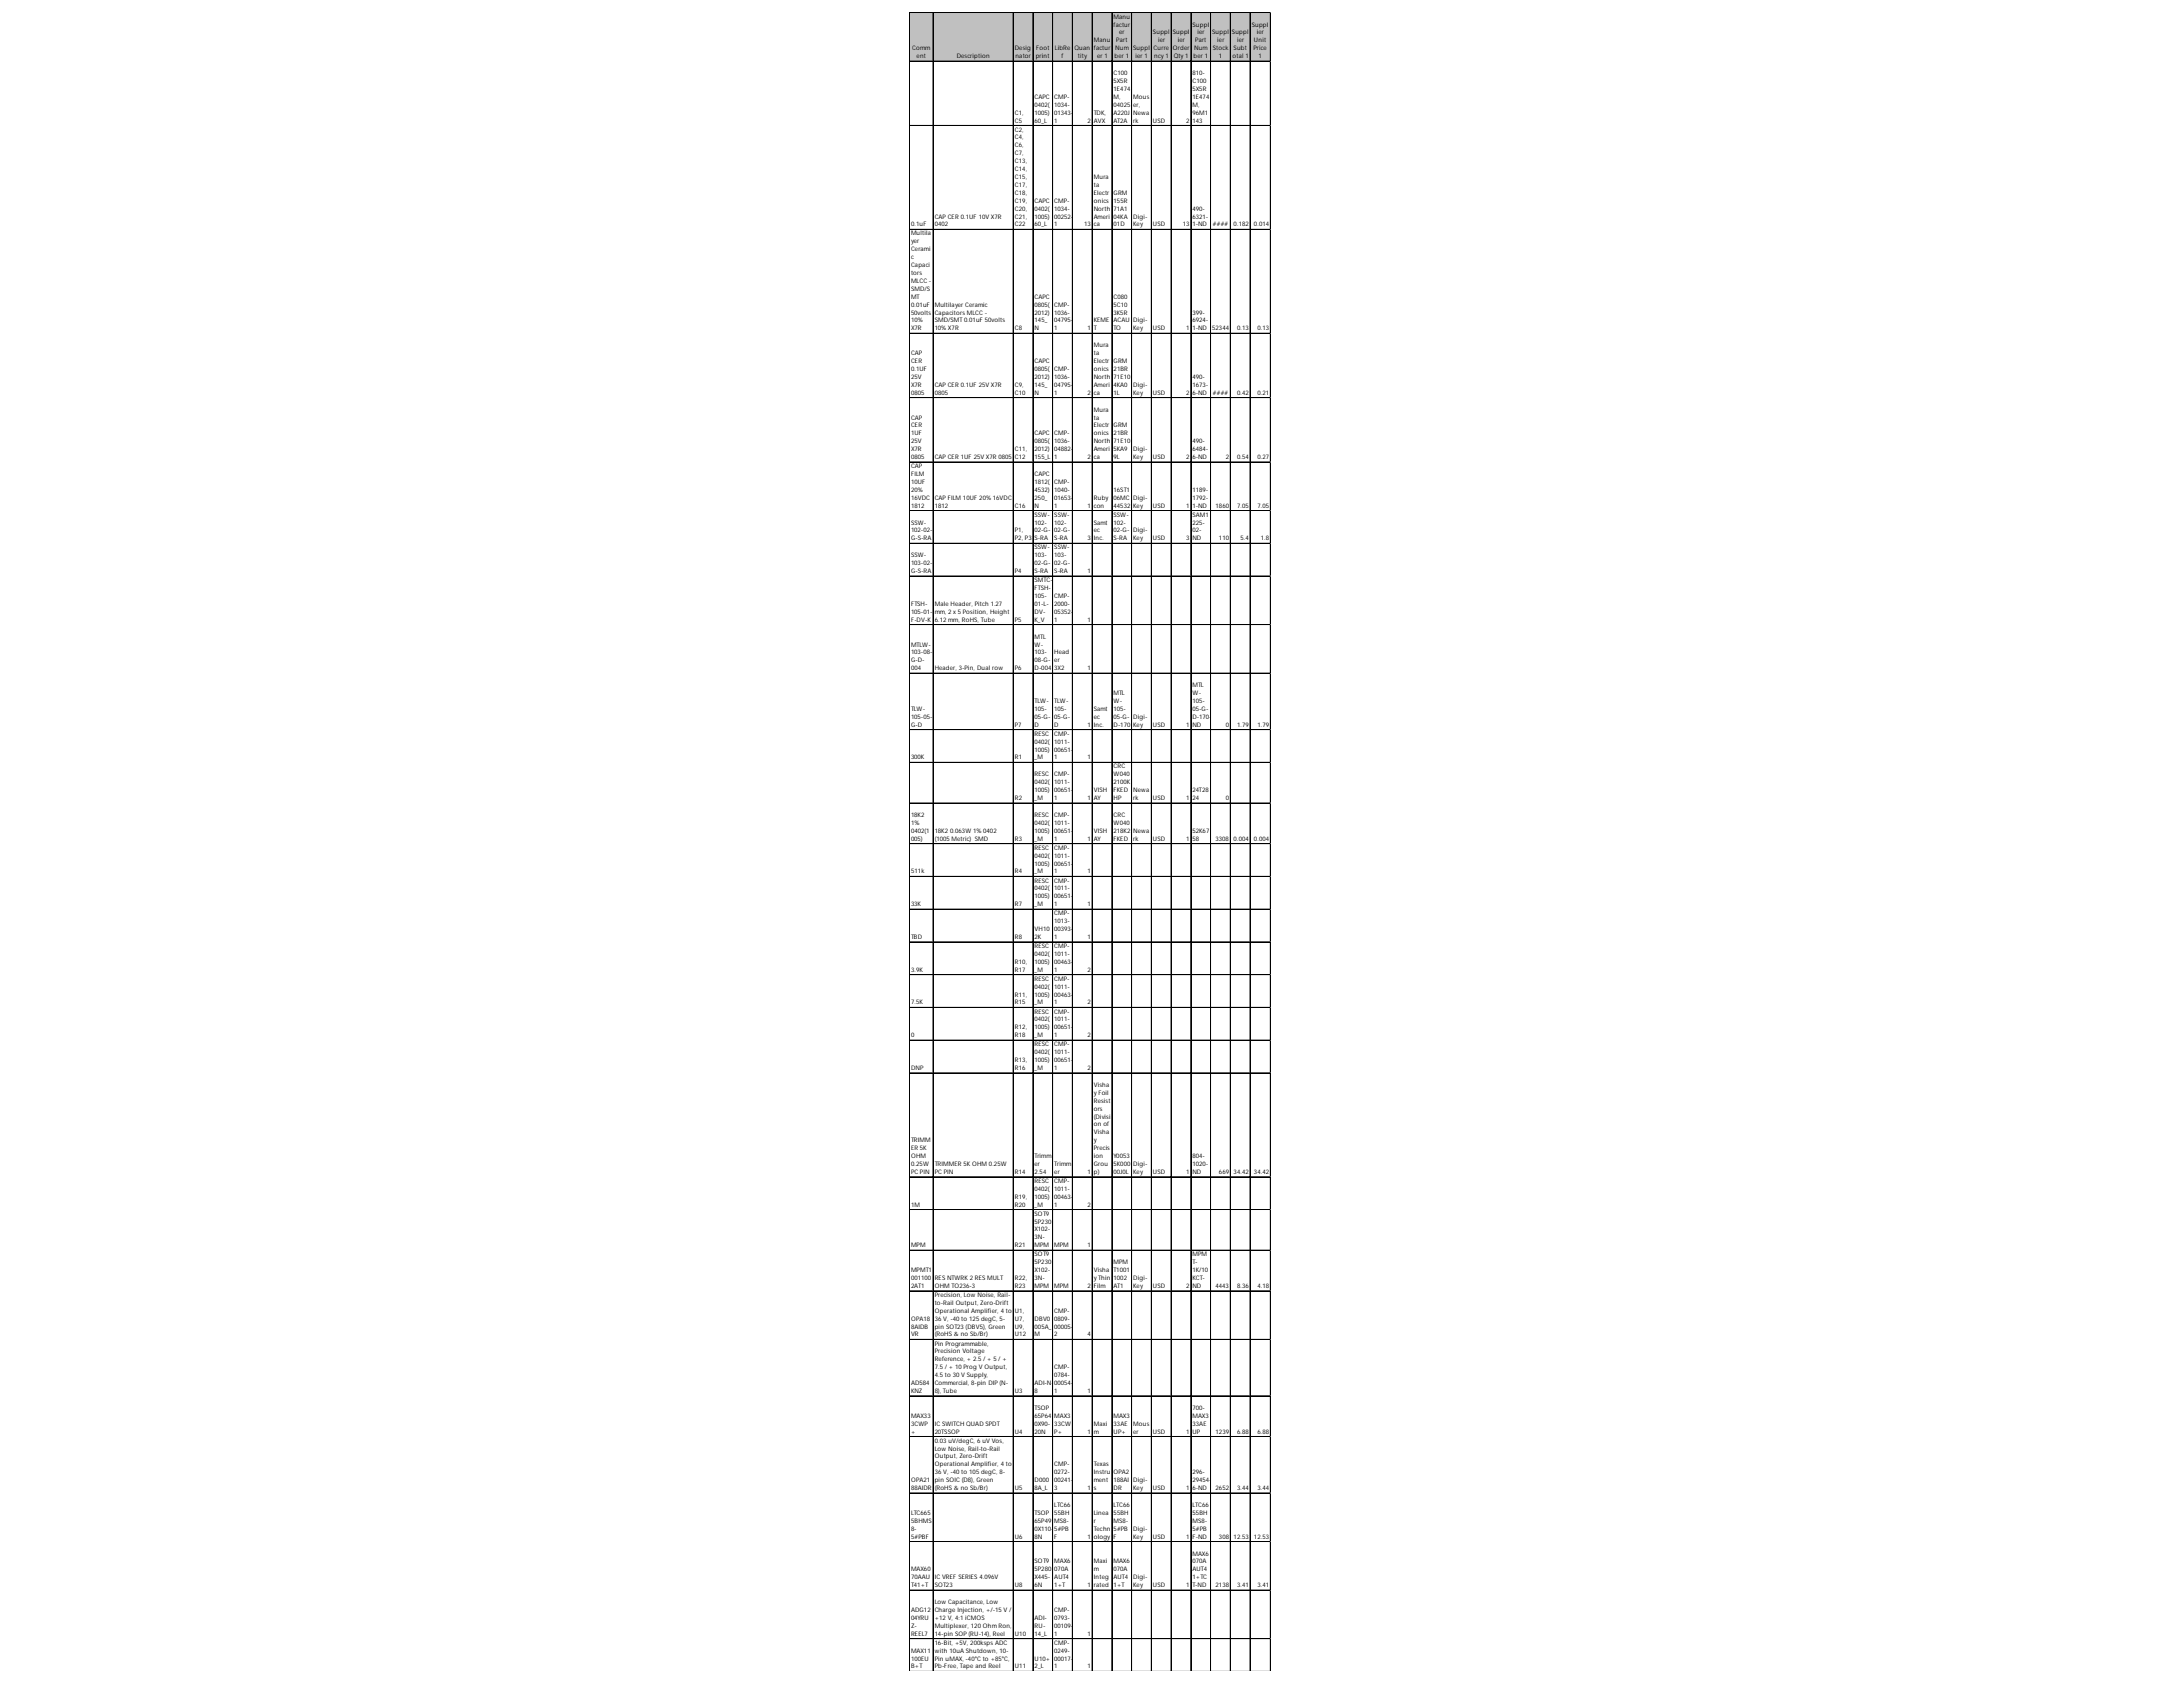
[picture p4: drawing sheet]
<svg xmlns="http://www.w3.org/2000/svg" width="279mm" height="216mm" viewBox="0 0 279 216" stroke-linecap="round" stroke-linejoin="round" font-family="sans-serif">
<defs><g id="words">
<g font-size=".8">
<text x="140" y="5.4">Manu</text>
<text x="142.5" y="2.4">Manu</text>
<text x="142.5" y="3.4">factur</text>
<text x="142.9" y="5.4">Part</text>
<text x="143.2" y="4.4">er</text>
<text x="147.6" y="4.4">Suppl</text>
<text x="148.2" y="5.4">ier</text>
<text x="150.1" y="4.4">Suppl</text>
<text x="150.7" y="5.4">ier</text>
<text x="152.6" y="3.4">Suppl</text>
<text x="153" y="5.4">Part</text>
<text x="153.3" y="4.4">ier</text>
<text x="155.2" y="4.4">Suppl</text>
<text x="155.8" y="5.4">ier</text>
<text x="157.7" y="4.4">Suppl</text>
<text x="158.3" y="5.4">ier</text>
<text x="160.2" y="3.4">Suppl</text>
<text x="160.5" y="5.4">Unit</text>
<text x="160.9" y="4.4">ier</text>
<text x="116.7" y="6.4">Comm</text>
<text x="117.3" y="7.4">ent</text>
<text x="122.4" y="7.4">Description</text>
<text x="129.9" y="6.4">Desig</text>
<text x="130" y="7.4">nator</text>
<text x="132.6" y="7.4">print</text>
<text x="132.6" y="6.4">Foot</text>
<text x="135" y="6.4">LibRe</text>
<text x="135.9" y="7.4">f</text>
<text x="137.5" y="6.4">Quan</text>
<text x="138" y="7.4">tity</text>
<text x="140" y="6.4">factur</text>
<text x="140.4" y="7.4">er 1</text>
<text x="142.5" y="9.6">C100</text>
<text x="142.5" y="10.6">5X5R</text>
<text x="142.5" y="11.6">1E474</text>
<text x="142.7" y="7.4">ber 1</text>
<text x="142.7" y="6.4">Num</text>
<text x="145" y="6.4">Suppl</text>
<text x="145.3" y="7.4">ier 1</text>
<text x="147.6" y="6.4">Curre</text>
<text x="147.7" y="7.4">ncy 1</text>
<text x="150.1" y="6.4">Order</text>
<text x="150.2" y="7.4">Qty 1</text>
<text x="152.6" y="9.6">810-</text>
<text x="152.6" y="10.6">C100</text>
<text x="152.6" y="11.6">5X5R</text>
<text x="152.8" y="7.4">ber 1</text>
<text x="152.8" y="6.4">Num</text>
<text x="155.2" y="6.4">Stock</text>
<text x="156" y="7.4">1</text>
<text x="157.8" y="7.4">otal 1</text>
<text x="157.9" y="6.4">Subt</text>
<text x="160.4" y="6.4">Price</text>
<text x="161.1" y="7.4">1</text>
<text x="129.9" y="14.7">C1,</text>
<text x="129.9" y="15.7">C5</text>
<text x="129.9" y="16.8">C2,</text>
<text x="129.9" y="17.9">C4,</text>
<text x="132.4" y="12.6">CAPC</text>
<text x="132.4" y="13.7">0402(</text>
<text x="132.4" y="14.7">1005)</text>
<text x="132.4" y="15.7">60_L</text>
<text x="134.9" y="12.6">CMP-</text>
<text x="134.9" y="13.7">1034-</text>
<text x="134.9" y="14.7">01343-</text>
<text x="134.9" y="15.7">1</text>
<text x="139.2" y="15.7">2</text>
<text x="140" y="14.7">TDK,</text>
<text x="140" y="15.7">AVX</text>
<text x="142.5" y="12.6">M,</text>
<text x="142.5" y="13.7">04025</text>
<text x="142.5" y="14.7">A220J</text>
<text x="142.5" y="15.7">AT2A</text>
<text x="145" y="12.6">Mous</text>
<text x="145" y="13.7">er,</text>
<text x="145" y="14.7">Newa</text>
<text x="145" y="15.7">rk</text>
<text x="147.6" y="15.7">USD</text>
<text x="151.8" y="15.7">2</text>
<text x="152.6" y="12.6">1E474</text>
<text x="152.6" y="13.7">M,</text>
<text x="152.6" y="14.7">96M1</text>
<text x="152.6" y="15.7">143</text>
<text x="129.9" y="18.9">C6,</text>
<text x="129.9" y="19.9">C7,</text>
<text x="129.9" y="20.9">C13,</text>
<text x="129.9" y="21.9">C14,</text>
<text x="129.9" y="22.9">C15,</text>
<text x="129.9" y="23.9">C17,</text>
<text x="140" y="22.9">Mura</text>
<text x="140" y="23.9">ta</text>
<text x="116.6" y="29">0.1uF</text>
<text x="119.6" y="28">CAP CER 0.1UF 10V X7R</text>
<text x="119.6" y="29">0402</text>
<text x="129.9" y="24.9">C18,</text>
<text x="129.9" y="25.9">C19,</text>
<text x="129.9" y="27">C20,</text>
<text x="129.9" y="28">C21,</text>
<text x="129.9" y="29">C22</text>
<text x="132.4" y="25.9">CAPC</text>
<text x="132.4" y="27">0402(</text>
<text x="132.4" y="28">1005)</text>
<text x="132.4" y="29">60_L</text>
<text x="134.9" y="25.9">CMP-</text>
<text x="134.9" y="27">1034-</text>
<text x="134.9" y="28">00252-</text>
<text x="134.9" y="29">1</text>
<text x="138.8" y="29">13</text>
<text x="140" y="24.9">Electr</text>
<text x="140" y="25.9">onics</text>
<text x="140" y="27">North</text>
<text x="140" y="28">Ameri</text>
<text x="140" y="29">ca</text>
<text x="142.5" y="24.9">GRM</text>
<text x="142.5" y="25.9">155R</text>
<text x="142.5" y="27">71A1</text>
<text x="142.5" y="28">04KA</text>
<text x="142.5" y="29">01D</text>
<text x="145" y="28">Digi-</text>
<text x="145" y="29">Key</text>
<text x="147.6" y="29">USD</text>
<text x="151.4" y="29">13</text>
<text x="152.6" y="27">490-</text>
<text x="152.6" y="28">6321-</text>
<text x="152.6" y="29">1-ND</text>
<text x="155.2" y="29">####</text>
<text x="157.9" y="29">0.182</text>
<text x="160.5" y="29">0.014</text>
<text x="116.6" y="30.1">Multila</text>
<text x="116.6" y="31.1">yer</text>
<text x="116.6" y="32.2">Cerami</text>
<text x="116.6" y="33.2">c</text>
<text x="116.6" y="34.2">Capaci</text>
<text x="116.6" y="35.2">tors</text>
<text x="116.6" y="36.2">MLCC -</text>
<text x="116.6" y="37.2">SMD/S</text>
<text x="116.6" y="38.2">MT</text>
<text x="116.6" y="39.2">0.01uF</text>
<text x="116.6" y="40.3">50volts</text>
<text x="116.6" y="41.3">10%</text>
<text x="119.6" y="39.2">Multilayer Ceramic</text>
<text x="119.6" y="40.3">Capacitors MLCC -</text>
<text x="119.6" y="41.3">SMD/SMT 0.01uF 50volts</text>
<text x="132.4" y="38.2">CAPC</text>
<text x="132.4" y="39.2">0805(</text>
<text x="132.4" y="40.3">2012)</text>
<text x="132.4" y="41.3">145_</text>
<text x="134.9" y="39.2">CMP-</text>
<text x="134.9" y="40.3">1036-</text>
<text x="134.9" y="41.3">04795-</text>
<text x="140" y="41.3">KEME</text>
<text x="142.5" y="38.2">C080</text>
<text x="142.5" y="39.2">5C10</text>
<text x="142.5" y="40.3">3K5R</text>
<text x="142.5" y="41.3">ACAU</text>
<text x="145" y="41.3">Digi-</text>
<text x="152.6" y="40.3">399-</text>
<text x="152.6" y="41.3">6924-</text>
<text x="116.6" y="42.3">X7R</text>
<text x="116.6" y="45.5">CAP</text>
<text x="116.6" y="46.5">CER</text>
<text x="116.6" y="47.5">0.1UF</text>
<text x="119.6" y="42.3">10% X7R</text>
<text x="129.9" y="42.3">C8</text>
<text x="132.4" y="42.3">N</text>
<text x="132.4" y="46.5">CAPC</text>
<text x="132.4" y="47.5">0805(</text>
<text x="134.9" y="42.3">1</text>
<text x="134.9" y="47.5">CMP-</text>
<text x="139.2" y="42.3">1</text>
<text x="140" y="42.3">T</text>
<text x="140" y="44.4">Mura</text>
<text x="140" y="45.5">ta</text>
<text x="140" y="46.5">Electr</text>
<text x="140" y="47.5">onics</text>
<text x="142.5" y="42.3">TO</text>
<text x="142.5" y="46.5">GRM</text>
<text x="142.5" y="47.5">21BR</text>
<text x="145" y="42.3">Key</text>
<text x="147.6" y="42.3">USD</text>
<text x="151.8" y="42.3">1</text>
<text x="152.6" y="42.3">1-ND</text>
<text x="155.2" y="42.3">52344</text>
<text x="158.3" y="42.3">0.13</text>
<text x="160.9" y="42.3">0.13</text>
<text x="116.6" y="48.5">25V</text>
<text x="116.6" y="49.5">X7R</text>
<text x="116.6" y="50.5">0805</text>
<text x="116.6" y="53.7">CAP</text>
<text x="119.6" y="49.5">CAP CER 0.1UF 25V X7R</text>
<text x="119.6" y="50.5">0805</text>
<text x="129.9" y="49.5">C9,</text>
<text x="129.9" y="50.5">C10</text>
<text x="132.4" y="48.5">2012)</text>
<text x="132.4" y="49.5">145_</text>
<text x="132.4" y="50.5">N</text>
<text x="134.9" y="48.5">1036-</text>
<text x="134.9" y="49.5">04795-</text>
<text x="134.9" y="50.5">1</text>
<text x="139.2" y="50.5">2</text>
<text x="140" y="48.5">North</text>
<text x="140" y="49.5">Ameri</text>
<text x="140" y="50.5">ca</text>
<text x="140" y="52.7">Mura</text>
<text x="140" y="53.7">ta</text>
<text x="142.5" y="48.5">71E10</text>
<text x="142.5" y="49.5">4KA0</text>
<text x="142.5" y="50.5">1L</text>
<text x="145" y="49.5">Digi-</text>
<text x="145" y="50.5">Key</text>
<text x="147.6" y="50.5">USD</text>
<text x="151.8" y="50.5">2</text>
<text x="152.6" y="48.5">490-</text>
<text x="152.6" y="49.5">1673-</text>
<text x="152.6" y="50.5">6-ND</text>
<text x="155.2" y="50.5">####</text>
<text x="158.3" y="50.5">0.42</text>
<text x="160.9" y="50.5">0.21</text>
<text x="116.6" y="54.7">CER</text>
<text x="116.6" y="55.7">1UF</text>
<text x="116.6" y="56.7">25V</text>
<text x="116.6" y="57.7">X7R</text>
<text x="116.6" y="58.7">0805</text>
<text x="116.6" y="59.9">CAP</text>
<text x="119.6" y="58.7">CAP CER 1UF 25V X7R 0805</text>
<text x="129.9" y="57.7">C11,</text>
<text x="129.9" y="58.7">C12</text>
<text x="132.4" y="55.7">CAPC</text>
<text x="132.4" y="56.7">0805(</text>
<text x="132.4" y="57.7">2012)</text>
<text x="132.4" y="58.7">155_L</text>
<text x="134.9" y="55.7">CMP-</text>
<text x="134.9" y="56.7">1036-</text>
<text x="134.9" y="57.7">04882-</text>
<text x="134.9" y="58.7">1</text>
<text x="139.2" y="58.7">2</text>
<text x="140" y="54.7">Electr</text>
<text x="140" y="55.7">onics</text>
<text x="140" y="56.7">North</text>
<text x="140" y="57.7">Ameri</text>
<text x="140" y="58.7">ca</text>
<text x="142.5" y="54.7">GRM</text>
<text x="142.5" y="55.7">21BR</text>
<text x="142.5" y="56.7">71E10</text>
<text x="142.5" y="57.7">5KA9</text>
<text x="142.5" y="58.7">9L</text>
<text x="145" y="57.7">Digi-</text>
<text x="145" y="58.7">Key</text>
<text x="147.6" y="58.7">USD</text>
<text x="151.8" y="58.7">2</text>
<text x="152.6" y="56.7">490-</text>
<text x="152.6" y="57.7">6484-</text>
<text x="152.6" y="58.7">6-ND</text>
<text x="156.9" y="58.7">2</text>
<text x="158.3" y="58.7">0.54</text>
<text x="160.9" y="58.7">0.27</text>
<text x="116.6" y="60.9">FILM</text>
<text x="116.6" y="61.9">10UF</text>
<text x="116.6" y="62.9">20%</text>
<text x="116.6" y="64">16VDC</text>
<text x="116.6" y="65">1812</text>
<text x="119.6" y="64">CAP FILM 10UF 20% 16VDC</text>
<text x="119.6" y="65">1812</text>
<text x="129.9" y="65">C16</text>
<text x="132.4" y="60.9">CAPC</text>
<text x="132.4" y="61.9">1812(</text>
<text x="132.4" y="62.9">4532)</text>
<text x="132.4" y="64">250_</text>
<text x="132.4" y="65">N</text>
<text x="134.9" y="61.9">CMP-</text>
<text x="134.9" y="62.9">1040-</text>
<text x="134.9" y="64">01653-</text>
<text x="134.9" y="65">1</text>
<text x="139.2" y="65">1</text>
<text x="140" y="64">Ruby</text>
<text x="140" y="65">con</text>
<text x="142.5" y="62.9">16ST1</text>
<text x="142.5" y="64">06MC</text>
<text x="142.5" y="65">44532</text>
<text x="145" y="64">Digi-</text>
<text x="145" y="65">Key</text>
<text x="147.6" y="65">USD</text>
<text x="151.8" y="65">1</text>
<text x="152.6" y="62.9">1189-</text>
<text x="152.6" y="64">1792-</text>
<text x="152.6" y="65">1-ND</text>
<text x="155.6" y="65">1860</text>
<text x="158.3" y="65">7.05</text>
<text x="160.9" y="65">7.05</text>
<text x="116.6" y="67.1">SSW-</text>
<text x="116.6" y="68.1">102-02-</text>
<text x="116.6" y="69.2">G-S-RA</text>
<text x="116.6" y="71.3">SSW-</text>
<text x="129.9" y="68.1">P1,</text>
<text x="129.9" y="69.2">P2, P3</text>
<text x="132.4" y="66.1">SSW-</text>
<text x="132.4" y="67.1">102-</text>
<text x="132.4" y="68.1">02-G-</text>
<text x="132.4" y="69.2">S-RA</text>
<text x="132.4" y="70.3">SSW-</text>
<text x="132.4" y="71.3">103-</text>
<text x="134.9" y="66.1">SSW-</text>
<text x="134.9" y="67.1">102-</text>
<text x="134.9" y="68.1">02-G-</text>
<text x="134.9" y="69.2">S-RA</text>
<text x="134.9" y="70.3">SSW-</text>
<text x="134.9" y="71.3">103-</text>
<text x="139.2" y="69.2">3</text>
<text x="140" y="67.1">Samt</text>
<text x="140" y="68.1">ec</text>
<text x="140" y="69.2">Inc.</text>
<text x="142.5" y="66.1">SSW-</text>
<text x="142.5" y="67.1">102-</text>
<text x="142.5" y="68.1">02-G-</text>
<text x="142.5" y="69.2">S-RA</text>
<text x="145" y="68.1">Digi-</text>
<text x="145" y="69.2">Key</text>
<text x="147.6" y="69.2">USD</text>
<text x="151.8" y="69.2">3</text>
<text x="152.6" y="66.1">SAM1</text>
<text x="152.6" y="67.1">225-</text>
<text x="152.6" y="68.1">02-</text>
<text x="152.6" y="69.2">ND</text>
<text x="156" y="69.2">110</text>
<text x="158.8" y="69.2">5.4</text>
<text x="161.4" y="69.2">1.8</text>
<text x="116.6" y="72.3">103-02-</text>
<text x="116.6" y="73.3">G-S-RA</text>
<text x="116.6" y="77.5">FTSH-</text>
<text x="119.6" y="77.5">Male Header, Pitch 1.27</text>
<text x="129.9" y="73.3">P4</text>
<text x="132.4" y="72.3">02-G-</text>
<text x="132.4" y="73.3">S-RA</text>
<text x="132.4" y="74.5">SMTC-</text>
<text x="132.4" y="75.5">FTSH-</text>
<text x="132.4" y="76.5">105-</text>
<text x="132.4" y="77.5">01-L-</text>
<text x="134.9" y="72.3">02-G-</text>
<text x="134.9" y="73.3">S-RA</text>
<text x="134.9" y="76.5">CMP-</text>
<text x="134.9" y="77.5">2000-</text>
<text x="139.2" y="73.3">1</text>
<text x="116.6" y="78.5">105-01-</text>
<text x="116.6" y="79.6">F-DV-K</text>
<text x="116.6" y="82.7">MTLW-</text>
<text x="116.6" y="83.8">103-08-</text>
<text x="119.6" y="78.5">mm, 2 x 5 Position, Height</text>
<text x="119.6" y="79.6">6.12 mm, RoHS, Tube</text>
<text x="129.9" y="79.6">P5</text>
<text x="132.4" y="78.5">DV-</text>
<text x="132.4" y="79.6">K_V</text>
<text x="132.4" y="81.7">MTL</text>
<text x="132.4" y="82.7">W-</text>
<text x="132.4" y="83.8">103-</text>
<text x="134.9" y="78.5">05352-</text>
<text x="134.9" y="79.6">1</text>
<text x="134.9" y="83.8">Head</text>
<text x="139.2" y="79.6">1</text>
<text x="116.6" y="84.8">G-D-</text>
<text x="116.6" y="85.8">004</text>
<text x="119.6" y="85.8">Header, 3-Pin, Dual row</text>
<text x="129.9" y="85.8">P6</text>
<text x="132.4" y="84.8">08-G-</text>
<text x="132.4" y="85.8">D-004</text>
<text x="132.4" y="90">TLW-</text>
<text x="134.9" y="84.8">er</text>
<text x="134.9" y="85.8">3X2</text>
<text x="134.9" y="90">TLW-</text>
<text x="139.2" y="85.8">1</text>
<text x="142.5" y="89">MTL</text>
<text x="142.5" y="90">W-</text>
<text x="152.6" y="87.9">MTL</text>
<text x="152.6" y="89">W-</text>
<text x="152.6" y="90">105-</text>
<text x="116.6" y="91">TLW-</text>
<text x="116.6" y="92">105-05-</text>
<text x="116.6" y="93">G-D</text>
<text x="129.9" y="93">P7</text>
<text x="132.4" y="91">105-</text>
<text x="132.4" y="92">05-G-</text>
<text x="132.4" y="93">D</text>
<text x="132.4" y="94.2">RESC</text>
<text x="132.4" y="95.2">0402(</text>
<text x="134.9" y="91">105-</text>
<text x="134.9" y="92">05-G-</text>
<text x="134.9" y="93">D</text>
<text x="134.9" y="94.2">CMP-</text>
<text x="134.9" y="95.2">1011-</text>
<text x="139.2" y="93">1</text>
<text x="140" y="91">Samt</text>
<text x="140" y="92">ec</text>
<text x="140" y="93">Inc.</text>
<text x="142.5" y="91">105-</text>
<text x="142.5" y="92">05-G-</text>
<text x="142.5" y="93">D-170</text>
<text x="145" y="92">Digi-</text>
<text x="145" y="93">Key</text>
<text x="147.6" y="93">USD</text>
<text x="151.8" y="93">1</text>
<text x="152.6" y="91">05-G-</text>
<text x="152.6" y="92">D-170-</text>
<text x="152.6" y="93">ND</text>
<text x="156.9" y="93">0</text>
<text x="158.3" y="93">1.79</text>
<text x="160.9" y="93">1.79</text>
<text x="116.6" y="97.2">300K</text>
<text x="129.9" y="97.2">R1</text>
<text x="132.4" y="96.2">1005)</text>
<text x="132.4" y="97.2">_M</text>
<text x="132.4" y="99.4">RESC</text>
<text x="132.4" y="100.4">0402(</text>
<text x="132.4" y="101.4">1005)</text>
<text x="134.9" y="96.2">00651-</text>
<text x="134.9" y="97.2">1</text>
<text x="134.9" y="99.4">CMP-</text>
<text x="134.9" y="100.4">1011-</text>
<text x="134.9" y="101.4">00651-</text>
<text x="139.2" y="97.2">1</text>
<text x="140" y="101.4">VISH</text>
<text x="142.5" y="98.3">CRC</text>
<text x="142.5" y="99.4">W040</text>
<text x="142.5" y="100.4">2100K</text>
<text x="142.5" y="101.4">FKED</text>
<text x="145" y="101.4">Newa</text>
<text x="152.6" y="101.4">24T28</text>
<text x="116.6" y="104.6">18K2</text>
<text x="116.6" y="105.6">1%</text>
<text x="116.6" y="106.6">0402(1</text>
<text x="116.6" y="107.6">005)</text>
<text x="119.6" y="106.6">18K2 0.063W 1% 0402</text>
<text x="119.6" y="107.6">(1005 Metric) SMD</text>
<text x="129.9" y="102.4">R2</text>
<text x="129.9" y="107.6">R3</text>
<text x="132.4" y="102.4">_M</text>
<text x="132.4" y="104.6">RESC</text>
<text x="132.4" y="105.6">0402(</text>
<text x="132.4" y="106.6">1005)</text>
<text x="132.4" y="107.6">_M</text>
<text x="134.9" y="102.4">1</text>
<text x="134.9" y="104.6">CMP-</text>
<text x="134.9" y="105.6">1011-</text>
<text x="134.9" y="106.6">00651-</text>
<text x="134.9" y="107.6">1</text>
<text x="139.2" y="102.4">1</text>
<text x="139.2" y="107.6">1</text>
<text x="140" y="102.4">AY</text>
<text x="140" y="106.6">VISH</text>
<text x="140" y="107.6">AY</text>
<text x="142.5" y="102.4">HP</text>
<text x="142.5" y="104.6">CRC</text>
<text x="142.5" y="105.6">W040</text>
<text x="142.5" y="106.6">218K2</text>
<text x="142.5" y="107.6">FKED</text>
<text x="145" y="102.4">rk</text>
<text x="145" y="106.6">Newa</text>
<text x="145" y="107.6">rk</text>
<text x="147.6" y="102.4">USD</text>
<text x="147.6" y="107.6">USD</text>
<text x="151.8" y="102.4">1</text>
<text x="151.8" y="107.6">1</text>
<text x="152.6" y="102.4">24</text>
<text x="152.6" y="106.6">52K67</text>
<text x="152.6" y="107.6">58</text>
<text x="155.6" y="107.6">3308</text>
<text x="156.9" y="102.4">0</text>
<text x="157.9" y="107.6">0.004</text>
<text x="160.5" y="107.6">0.004</text>
<text x="116.6" y="111.8">511k</text>
<text x="129.9" y="111.8">R4</text>
<text x="132.4" y="108.8">RESC</text>
<text x="132.4" y="109.8">0402(</text>
<text x="132.4" y="110.8">1005)</text>
<text x="132.4" y="111.8">_M</text>
<text x="132.4" y="112.9">RESC</text>
<text x="132.4" y="114">0402(</text>
<text x="134.9" y="108.8">CMP-</text>
<text x="134.9" y="109.8">1011-</text>
<text x="134.9" y="110.8">00651-</text>
<text x="134.9" y="111.8">1</text>
<text x="134.9" y="112.9">CMP-</text>
<text x="134.9" y="114">1011-</text>
<text x="139.2" y="111.8">1</text>
<text x="116.6" y="116">33K</text>
<text x="129.9" y="116">R7</text>
<text x="132.4" y="115">1005)</text>
<text x="132.4" y="116">_M</text>
<text x="132.4" y="119.2">VH10</text>
<text x="134.9" y="115">00651-</text>
<text x="134.9" y="116">1</text>
<text x="134.9" y="117.1">CMP-</text>
<text x="134.9" y="118.1">1013-</text>
<text x="134.9" y="119.2">00393-</text>
<text x="139.2" y="116">1</text>
<text x="116.6" y="120.2">TBD</text>
<text x="116.6" y="124.4">3.9K</text>
<text x="129.9" y="120.2">R8</text>
<text x="129.9" y="123.3">R10,</text>
<text x="129.9" y="124.4">R17</text>
<text x="132.4" y="120.2">2K</text>
<text x="132.4" y="121.3">RESC</text>
<text x="132.4" y="122.3">0402(</text>
<text x="132.4" y="123.3">1005)</text>
<text x="132.4" y="124.4">_M</text>
<text x="132.4" y="125.5">RESC</text>
<text x="134.9" y="120.2">1</text>
<text x="134.9" y="121.3">CMP-</text>
<text x="134.9" y="122.3">1011-</text>
<text x="134.9" y="123.3">00463-</text>
<text x="134.9" y="124.4">1</text>
<text x="134.9" y="125.5">CMP-</text>
<text x="139.2" y="120.2">1</text>
<text x="139.2" y="124.4">2</text>
<text x="116.6" y="128.6">7.5K</text>
<text x="129.9" y="127.5">R11,</text>
<text x="129.9" y="128.6">R15</text>
<text x="129.9" y="131.7">R12,</text>
<text x="132.4" y="126.5">0402(</text>
<text x="132.4" y="127.5">1005)</text>
<text x="132.4" y="128.6">_M</text>
<text x="132.4" y="129.7">RESC</text>
<text x="132.4" y="130.7">0402(</text>
<text x="132.4" y="131.7">1005)</text>
<text x="134.9" y="126.5">1011-</text>
<text x="134.9" y="127.5">00463-</text>
<text x="134.9" y="128.6">1</text>
<text x="134.9" y="129.7">CMP-</text>
<text x="134.9" y="130.7">1011-</text>
<text x="134.9" y="131.7">00651-</text>
<text x="139.2" y="128.6">2</text>
<text x="116.6" y="132.7">0</text>
<text x="116.6" y="136.9">DNP</text>
<text x="129.9" y="132.7">R18</text>
<text x="129.9" y="135.9">R13,</text>
<text x="129.9" y="136.9">R16</text>
<text x="132.4" y="132.7">_M</text>
<text x="132.4" y="133.9">RESC</text>
<text x="132.4" y="134.9">0402(</text>
<text x="132.4" y="135.9">1005)</text>
<text x="132.4" y="136.9">_M</text>
<text x="134.9" y="132.7">1</text>
<text x="134.9" y="133.9">CMP-</text>
<text x="134.9" y="134.9">1011-</text>
<text x="134.9" y="135.9">00651-</text>
<text x="134.9" y="136.9">1</text>
<text x="139.2" y="132.7">2</text>
<text x="139.2" y="136.9">2</text>
<text x="140" y="139.1">Visha</text>
<text x="140" y="140.1">y Foil</text>
<text x="140" y="141.1">Resist</text>
<text x="140" y="142.1">ors</text>
<text x="140" y="143.1">(Divisi</text>
<text x="116.6" y="146.2">TRIMM</text>
<text x="116.6" y="147.2">ER 5K</text>
<text x="116.6" y="148.2">OHM</text>
<text x="116.6" y="149.2">0.25W</text>
<text x="119.6" y="149.2">TRIMMER 5K OHM 0.25W</text>
<text x="132.4" y="148.2">Trimm</text>
<text x="132.4" y="149.2">er</text>
<text x="134.9" y="149.2">Trimm</text>
<text x="140" y="144.2">on of</text>
<text x="140" y="145.2">Visha</text>
<text x="140" y="146.2">y</text>
<text x="140" y="147.2">Precis</text>
<text x="140" y="148.2">ion</text>
<text x="140" y="149.2">Grou</text>
<text x="142.5" y="148.2">Y0053</text>
<text x="142.5" y="149.2">5K000</text>
<text x="145" y="149.2">Digi-</text>
<text x="152.6" y="148.2">804-</text>
<text x="152.6" y="149.2">1020-</text>
<text x="116.6" y="150.2">PC PIN</text>
<text x="116.6" y="154.4">1M</text>
<text x="119.6" y="150.2">PC PIN</text>
<text x="129.9" y="150.2">R14</text>
<text x="129.9" y="153.4">R19,</text>
<text x="129.9" y="154.4">R20</text>
<text x="132.4" y="150.2">2.54</text>
<text x="132.4" y="151.4">RESC</text>
<text x="132.4" y="152.4">0402(</text>
<text x="132.4" y="153.4">1005)</text>
<text x="132.4" y="154.4">_M</text>
<text x="132.4" y="155.6">SOT9</text>
<text x="134.9" y="150.2">er</text>
<text x="134.9" y="151.4">CMP-</text>
<text x="134.9" y="152.4">1011-</text>
<text x="134.9" y="153.4">00463-</text>
<text x="134.9" y="154.4">1</text>
<text x="139.2" y="150.2">1</text>
<text x="139.2" y="154.4">2</text>
<text x="140" y="150.2">p)</text>
<text x="142.5" y="150.2">00J0L</text>
<text x="145" y="150.2">Key</text>
<text x="147.6" y="150.2">USD</text>
<text x="151.8" y="150.2">1</text>
<text x="152.6" y="150.2">ND</text>
<text x="156" y="150.2">669</text>
<text x="157.9" y="150.2">34.42</text>
<text x="160.5" y="150.2">34.42</text>
<text x="116.6" y="159.6">MPM</text>
<text x="129.9" y="159.6">R21</text>
<text x="132.4" y="156.6">5P230</text>
<text x="132.4" y="157.6">X102-</text>
<text x="132.4" y="158.6">3N-</text>
<text x="132.4" y="159.6">MPM</text>
<text x="132.4" y="160.8">SOT9</text>
<text x="132.4" y="161.8">5P230</text>
<text x="134.9" y="159.6">MPM</text>
<text x="139.2" y="159.6">1</text>
<text x="142.5" y="161.8">MPM</text>
<text x="152.6" y="160.8">MPM</text>
<text x="152.6" y="161.8">T-</text>
<text x="116.6" y="162.8">MPMT1</text>
<text x="116.6" y="163.8">001100</text>
<text x="116.6" y="164.8">2AT1</text>
<text x="119.6" y="163.8">RES NTWRK 2 RES MULT</text>
<text x="119.6" y="164.8">OHM TO236-3</text>
<text x="119.6" y="166">Precision, Low Noise, Rail-</text>
<text x="119.6" y="167">to-Rail Output, Zero-Drift</text>
<text x="129.9" y="163.8">R22,</text>
<text x="129.9" y="164.8">R23</text>
<text x="132.4" y="162.8">X102-</text>
<text x="132.4" y="163.8">3N-</text>
<text x="132.4" y="164.8">MPM</text>
<text x="134.9" y="164.8">MPM</text>
<text x="139.2" y="164.8">2</text>
<text x="140" y="162.8">Visha</text>
<text x="140" y="163.8">y Thin</text>
<text x="140" y="164.8">Film</text>
<text x="142.5" y="162.8">T1001</text>
<text x="142.5" y="163.8">1002</text>
<text x="142.5" y="164.8">AT1</text>
<text x="145" y="163.8">Digi-</text>
<text x="145" y="164.8">Key</text>
<text x="147.6" y="164.8">USD</text>
<text x="151.8" y="164.8">2</text>
<text x="152.6" y="162.8">1K/10</text>
<text x="152.6" y="163.8">KCT-</text>
<text x="152.6" y="164.8">ND</text>
<text x="155.6" y="164.8">4443</text>
<text x="158.3" y="164.8">8.36</text>
<text x="160.9" y="164.8">4.18</text>
<text x="116.6" y="169">OPA18</text>
<text x="116.6" y="170">8AIDB</text>
<text x="116.6" y="171">VR</text>
<text x="119.6" y="168">Operational Amplifier, 4 to</text>
<text x="119.6" y="169">36 V, -40 to 125 degC, 5-</text>
<text x="119.6" y="170">pin SOT23 (DBV5), Green</text>
<text x="119.6" y="171">(RoHS &amp; no Sb/Br)</text>
<text x="119.6" y="172.2">Pin Programmable,</text>
<text x="119.6" y="173.2">Precision Voltage</text>
<text x="129.9" y="168">U1,</text>
<text x="129.9" y="169">U7,</text>
<text x="129.9" y="170">U9,</text>
<text x="129.9" y="171">U12</text>
<text x="132.4" y="169">DBV0</text>
<text x="132.4" y="170">005A_</text>
<text x="132.4" y="171">M</text>
<text x="134.9" y="168">CMP-</text>
<text x="134.9" y="169">0809-</text>
<text x="134.9" y="170">00005-</text>
<text x="134.9" y="171">2</text>
<text x="139.2" y="171">4</text>
<text x="116.6" y="177.3">AD584</text>
<text x="116.6" y="178.3">KNZ</text>
<text x="119.6" y="174.2">Reference, + 2.5 / + 5 / +</text>
<text x="119.6" y="175.2">7.5 / + 10 Prog V Output,</text>
<text x="119.6" y="176.2">4.5 to 30 V Supply,</text>
<text x="119.6" y="177.3">Commercial, 8-pin DIP (N-</text>
<text x="119.6" y="178.3">8), Tube</text>
<text x="129.9" y="178.3">U3</text>
<text x="132.4" y="177.3">ADI-N-</text>
<text x="132.4" y="178.3">8</text>
<text x="134.9" y="175.2">CMP-</text>
<text x="134.9" y="176.2">0784-</text>
<text x="134.9" y="177.3">00054-</text>
<text x="134.9" y="178.3">1</text>
<text x="139.2" y="178.3">1</text>
<text x="116.6" y="181.4">MAX33</text>
<text x="116.6" y="182.5">3CWP</text>
<text x="116.6" y="183.5">+</text>
<text x="119.6" y="182.5">IC SWITCH QUAD SPDT</text>
<text x="119.6" y="183.5">20TSSOP</text>
<text x="119.6" y="184.6">0.03 uV/degC, 6 uV Vos,</text>
<text x="119.6" y="185.6">Low Noise, Rail-to-Rail</text>
<text x="129.9" y="183.5">U4</text>
<text x="132.4" y="180.4">TSOP</text>
<text x="132.4" y="181.4">65P64</text>
<text x="132.4" y="182.5">0X90-</text>
<text x="132.4" y="183.5">20N</text>
<text x="134.9" y="181.4">MAX3</text>
<text x="134.9" y="182.5">33CW</text>
<text x="134.9" y="183.5">P+</text>
<text x="139.2" y="183.5">1</text>
<text x="140" y="182.5">Maxi</text>
<text x="140" y="183.5">m</text>
<text x="142.5" y="181.4">MAX3</text>
<text x="142.5" y="182.5">33AE</text>
<text x="142.5" y="183.5">UP+</text>
<text x="145" y="182.5">Mous</text>
<text x="145" y="183.5">er</text>
<text x="147.6" y="183.5">USD</text>
<text x="151.8" y="183.5">1</text>
<text x="152.6" y="180.4">700-</text>
<text x="152.6" y="181.4">MAX3</text>
<text x="152.6" y="182.5">33AE</text>
<text x="152.6" y="183.5">UP</text>
<text x="155.6" y="183.5">1239</text>
<text x="158.3" y="183.5">6.88</text>
<text x="160.9" y="183.5">6.88</text>
<text x="116.6" y="189.7">OPA21</text>
<text x="116.6" y="190.7">88AIDR</text>
<text x="119.6" y="186.6">Output, Zero-Drift</text>
<text x="119.6" y="187.7">Operational Amplifier, 4 to</text>
<text x="119.6" y="188.7">36 V, -40 to 105 degC, 8-</text>
<text x="119.6" y="189.7">pin SOIC (D8), Green</text>
<text x="119.6" y="190.7">(RoHS &amp; no Sb/Br)</text>
<text x="129.9" y="190.7">U5</text>
<text x="132.4" y="189.7">D000</text>
<text x="132.4" y="190.7">8A_L</text>
<text x="134.9" y="187.7">CMP-</text>
<text x="134.9" y="188.7">0272-</text>
<text x="134.9" y="189.7">00241-</text>
<text x="134.9" y="190.7">3</text>
<text x="139.2" y="190.7">1</text>
<text x="140" y="187.7">Texas</text>
<text x="140" y="188.7">Instru</text>
<text x="140" y="189.7">ment</text>
<text x="140" y="190.7">s</text>
<text x="142.5" y="188.7">OPA2</text>
<text x="142.5" y="189.7">188AI</text>
<text x="142.5" y="190.7">DR</text>
<text x="145" y="189.7">Digi-</text>
<text x="145" y="190.7">Key</text>
<text x="147.6" y="190.7">USD</text>
<text x="151.8" y="190.7">1</text>
<text x="152.6" y="188.7">296-</text>
<text x="152.6" y="189.7">29454-</text>
<text x="152.6" y="190.7">6-ND</text>
<text x="155.6" y="190.7">2652</text>
<text x="158.3" y="190.7">3.44</text>
<text x="160.9" y="190.7">3.44</text>
<text x="116.6" y="193.9">LTC665</text>
<text x="116.6" y="194.9">5BHMS</text>
<text x="116.6" y="195.9">8-</text>
<text x="116.6" y="196.9">5#PBF</text>
<text x="129.9" y="196.9">U6</text>
<text x="132.4" y="193.9">TSOP</text>
<text x="132.4" y="194.9">65P49</text>
<text x="132.4" y="195.9">0X110-</text>
<text x="132.4" y="196.9">8N</text>
<text x="134.9" y="192.9">LTC66</text>
<text x="134.9" y="193.9">55BH</text>
<text x="134.9" y="194.9">MS8-</text>
<text x="134.9" y="195.9">5#PB</text>
<text x="134.9" y="196.9">F</text>
<text x="139.2" y="196.9">1</text>
<text x="140" y="193.9">Linea</text>
<text x="140" y="194.9">r</text>
<text x="140" y="195.9">Techn</text>
<text x="140" y="196.9">ology</text>
<text x="142.5" y="192.9">LTC66</text>
<text x="142.5" y="193.9">55BH</text>
<text x="142.5" y="194.9">MS8-</text>
<text x="142.5" y="195.9">5#PB</text>
<text x="142.5" y="196.9">F</text>
<text x="145" y="195.9">Digi-</text>
<text x="145" y="196.9">Key</text>
<text x="147.6" y="196.9">USD</text>
<text x="151.8" y="196.9">1</text>
<text x="152.6" y="192.9">LTC66</text>
<text x="152.6" y="193.9">55BH</text>
<text x="152.6" y="194.9">MS8-</text>
<text x="152.6" y="195.9">5#PB</text>
<text x="152.6" y="196.9">F-ND</text>
<text x="156" y="196.9">308</text>
<text x="157.9" y="196.9">12.53</text>
<text x="160.5" y="196.9">12.53</text>
<text x="116.6" y="201.1">MAX60</text>
<text x="116.6" y="202.1">70AAU</text>
<text x="116.6" y="203.1">T41+T</text>
<text x="119.6" y="202.1">IC VREF SERIES 4.096V</text>
<text x="119.6" y="203.1">SOT23</text>
<text x="129.9" y="203.1">U8</text>
<text x="132.4" y="200.1">SOT9</text>
<text x="132.4" y="201.1">5P280</text>
<text x="132.4" y="202.1">X445-</text>
<text x="132.4" y="203.1">6N</text>
<text x="134.9" y="200.1">MAX6</text>
<text x="134.9" y="201.1">070A</text>
<text x="134.9" y="202.1">AUT4</text>
<text x="134.9" y="203.1">1+T</text>
<text x="139.2" y="203.1">1</text>
<text x="140" y="200.1">Maxi</text>
<text x="140" y="201.1">m</text>
<text x="140" y="202.1">Integ</text>
<text x="140" y="203.1">rated</text>
<text x="142.5" y="200.1">MAX6</text>
<text x="142.5" y="201.1">070A</text>
<text x="142.5" y="202.1">AUT4</text>
<text x="142.5" y="203.1">1+T</text>
<text x="145" y="202.1">Digi-</text>
<text x="145" y="203.1">Key</text>
<text x="147.6" y="203.1">USD</text>
<text x="151.8" y="203.1">1</text>
<text x="152.6" y="199.1">MAX6</text>
<text x="152.6" y="200.1">070A</text>
<text x="152.6" y="201.1">AUT4</text>
<text x="152.6" y="202.1">1+TC</text>
<text x="152.6" y="203.1">T-ND</text>
<text x="155.6" y="203.1">2138</text>
<text x="158.3" y="203.1">3.41</text>
<text x="160.9" y="203.1">3.41</text>
<text x="116.6" y="206.3">ADG12</text>
<text x="116.6" y="207.3">04YRU</text>
<text x="116.6" y="208.3">Z-</text>
<text x="116.6" y="209.3">REEL7</text>
<text x="119.6" y="205.3">Low Capacitance, Low</text>
<text x="119.6" y="206.3">Charge Injection, +/-15 V /</text>
<text x="119.6" y="207.3">+12 V, 4:1 iCMOS</text>
<text x="119.6" y="208.3">Multiplexer, 120 Ohm Ron,</text>
<text x="119.6" y="209.3">14-pin SOP (RU-14), Reel</text>
<text x="129.9" y="209.3">U10</text>
<text x="132.4" y="207.3">ADI-</text>
<text x="132.4" y="208.3">RU-</text>
<text x="132.4" y="209.3">14_L</text>
<text x="134.9" y="206.3">CMP-</text>
<text x="134.9" y="207.3">0793-</text>
<text x="134.9" y="208.3">00109-</text>
<text x="134.9" y="209.3">1</text>
<text x="139.2" y="209.3">1</text>
<text x="116.6" y="211.5">MAX11</text>
<text x="116.6" y="212.5">100EU</text>
<text x="116.6" y="213.5">B+T</text>
<text x="119.6" y="210.5">16-Bit, +5V, 200ksps ADC</text>
<text x="119.6" y="211.5">with 10uA Shutdown, 10-</text>
<text x="119.6" y="212.5">Pin uMAX, -40°C to +85°C,</text>
<text x="119.6" y="213.5">Pb-Free, Tape and Reel</text>
<text x="129.9" y="213.5">U11</text>
<text x="132.4" y="212.5">U10+</text>
<text x="132.4" y="213.5">2_L</text>
<text x="134.9" y="210.5">CMP-</text>
<text x="134.9" y="211.5">0249-</text>
<text x="134.9" y="212.5">00017-</text>
<text x="134.9" y="213.5">1</text>
<text x="139.2" y="213.5">1</text>
</g>
</g></defs>
<path d="M116.4 1.6h46.3v6.3h-46.3z" fill="#c0c0c0"/>
<g fill="none" stroke="#000" stroke-width=".13">
<path d="M116.4 1.6v212.3M116.5 1.6h46.2M116.5 7.8h46.2M116.5 7.9h46.2M116.5 16.1h46.2M119.4 1.7v212.2M119.5 1.7v212.2M129.7 1.7v212.2M132.2 1.7v212.2M134.7 1.7v212.2M134.8 1.7v212.2M137.2 1.7v212.2"/>
<path d="M137.3 1.7v212.2M139.8 1.7v212.2M142.3 1.7v212.2M144.8 1.7v212.2M144.9 1.7v212.2M147.4 1.7v212.2M149.9 1.7v212.2M152.4 1.7v212.2M154.9 1.7v212.2M155 1.7v212.2M157.5 1.7v212.2M160 1.7v212.2"/>
<path d="M162.6 1.7v212.2M116.5 29.3h46.2M116.5 29.4h46.2M116.5 42.6h46.2M116.5 42.7h46.2M116.5 50.9h46.2M116.5 59.1h46.2M116.5 59.2h46.2M116.5 65.3h46.2M116.5 65.4h46.2M116.5 69.5h46.2M116.5 69.6h46.2"/>
<path d="M116.5 73.7h46.2M116.5 73.8h46.2M116.5 79.9h46.2M116.5 80h46.2M116.5 86.1h46.2M116.5 86.2h46.2M116.5 93.4h46.2M116.5 97.6h46.2M116.5 102.8h46.2M116.5 108h46.2M116.5 112.2h46.2M116.5 116.3h46.2"/>
<path d="M116.5 116.4h46.2M116.5 120.5h46.2M116.5 120.6h46.2M116.5 124.7h46.2M116.5 124.8h46.2M116.5 128.9h46.2M116.5 129h46.2M116.5 133.1h46.2M116.5 137.3h46.2M116.5 150.6h46.2M116.5 154.8h46.2M116.5 160h46.2"/>
<path d="M116.5 165.2h46.2M116.5 171.4h46.2M116.5 178.6h46.2M116.5 178.7h46.2M116.5 183.8h46.2M116.5 183.9h46.2M116.5 191.1h46.2M116.5 197.3h46.2M116.5 203.5h46.2M116.5 209.7h46.2"/>
</g>
<path d="M162.7 1.6h.1" fill="none" stroke="#d4d4d4" stroke-width=".13"/>
<path d="M162.7 1.6v.1z" fill="#d4d4d4"/>
<path d="M162.7 7.8h.1" fill="none" stroke="#d4d4d4" stroke-width=".13"/>
<path d="M162.7 7.8v.1z" fill="#d4d4d4"/>
<path d="M162.7 16.1h.1" fill="none" stroke="#d4d4d4" stroke-width=".13"/>
<path d="M162.7 29.3h.1" fill="none" stroke="#d4d4d4" stroke-width=".13"/>
<path d="M162.7 29.3v.1z" fill="#d4d4d4"/>
<path d="M162.7 42.6h.1" fill="none" stroke="#d4d4d4" stroke-width=".13"/>
<path d="M162.7 42.6v.1z" fill="#d4d4d4"/>
<path d="M162.7 50.9h.1" fill="none" stroke="#d4d4d4" stroke-width=".13"/>
<path d="M162.7 50.9v.1z" fill="#d4d4d4"/>
<path d="M162.7 59.1h.1" fill="none" stroke="#d4d4d4" stroke-width=".13"/>
<path d="M162.7 59.1v.1z" fill="#d4d4d4"/>
<path d="M162.7 65.3h.1" fill="none" stroke="#d4d4d4" stroke-width=".13"/>
<path d="M162.7 65.3v.1z" fill="#d4d4d4"/>
<path d="M162.7 69.5h.1" fill="none" stroke="#d4d4d4" stroke-width=".13"/>
<path d="M162.7 69.5v.1z" fill="#d4d4d4"/>
<path d="M162.7 73.7h.1" fill="none" stroke="#d4d4d4" stroke-width=".13"/>
<path d="M162.7 73.7v.1z" fill="#d4d4d4"/>
<path d="M162.7 79.9h.1" fill="none" stroke="#d4d4d4" stroke-width=".13"/>
<path d="M162.7 79.9v.1z" fill="#d4d4d4"/>
<path d="M162.7 86.1h.1" fill="none" stroke="#d4d4d4" stroke-width=".13"/>
<path d="M162.7 86.1v.1z" fill="#d4d4d4"/>
<path d="M162.7 93.4h.1" fill="none" stroke="#d4d4d4" stroke-width=".13"/>
<path d="M162.7 97.6h.1" fill="none" stroke="#d4d4d4" stroke-width=".13"/>
<path d="M162.7 102.8h.1" fill="none" stroke="#d4d4d4" stroke-width=".13"/>
<path d="M162.7 108h.1" fill="none" stroke="#d4d4d4" stroke-width=".13"/>
<path d="M162.7 112.2h.1" fill="none" stroke="#d4d4d4" stroke-width=".13"/>
<path d="M162.7 116.3h.1" fill="none" stroke="#d4d4d4" stroke-width=".13"/>
<path d="M162.7 116.3v.1z" fill="#d4d4d4"/>
<path d="M162.7 120.5h.1" fill="none" stroke="#d4d4d4" stroke-width=".13"/>
<path d="M162.7 120.5v.1z" fill="#d4d4d4"/>
<path d="M162.7 124.7h.1" fill="none" stroke="#d4d4d4" stroke-width=".13"/>
<path d="M162.7 124.7v.1z" fill="#d4d4d4"/>
<path d="M162.7 128.9h.1" fill="none" stroke="#d4d4d4" stroke-width=".13"/>
<path d="M162.7 128.9v.1z" fill="#d4d4d4"/>
<path d="M162.7 133.1h.1" fill="none" stroke="#d4d4d4" stroke-width=".13"/>
<path d="M162.7 133.1v.1z" fill="#d4d4d4"/>
<path d="M162.7 137.3h.1" fill="none" stroke="#d4d4d4" stroke-width=".13"/>
<path d="M162.7 137.3v.1z" fill="#d4d4d4"/>
<path d="M162.7 150.6h.1" fill="none" stroke="#d4d4d4" stroke-width=".13"/>
<path d="M162.7 150.6v.1z" fill="#d4d4d4"/>
<path d="M162.7 154.8h.1" fill="none" stroke="#d4d4d4" stroke-width=".13"/>
<path d="M162.7 154.8v.1z" fill="#d4d4d4"/>
<path d="M162.7 160h.1" fill="none" stroke="#d4d4d4" stroke-width=".13"/>
<path d="M162.7 160v.1z" fill="#d4d4d4"/>
<path d="M162.7 165.2h.1" fill="none" stroke="#d4d4d4" stroke-width=".13"/>
<path d="M162.7 165.2v.1z" fill="#d4d4d4"/>
<path d="M162.7 171.4h.1" fill="none" stroke="#d4d4d4" stroke-width=".13"/>
<path d="M162.7 171.4v.1z" fill="#d4d4d4"/>
<path d="M162.7 178.6h.1" fill="none" stroke="#d4d4d4" stroke-width=".13"/>
<path d="M162.7 178.6v.1z" fill="#d4d4d4"/>
<path d="M162.7 183.8h.1" fill="none" stroke="#d4d4d4" stroke-width=".13"/>
<path d="M162.7 183.8v.1z" fill="#d4d4d4"/>
<path d="M162.7 191.1h.1" fill="none" stroke="#d4d4d4" stroke-width=".13"/>
<path d="M162.7 197.3h.1" fill="none" stroke="#d4d4d4" stroke-width=".13"/>
<path d="M162.7 197.3v.1z" fill="#d4d4d4"/>
<path d="M162.7 203.5h.1" fill="none" stroke="#d4d4d4" stroke-width=".13"/>
<path d="M162.7 203.5v.1z" fill="#d4d4d4"/>
<path d="M162.7 209.7h.1" fill="none" stroke="#d4d4d4" stroke-width=".13"/>
<path d="M162.7 209.7v.1z" fill="#d4d4d4"/>
<use href="#words"/>
</svg>
